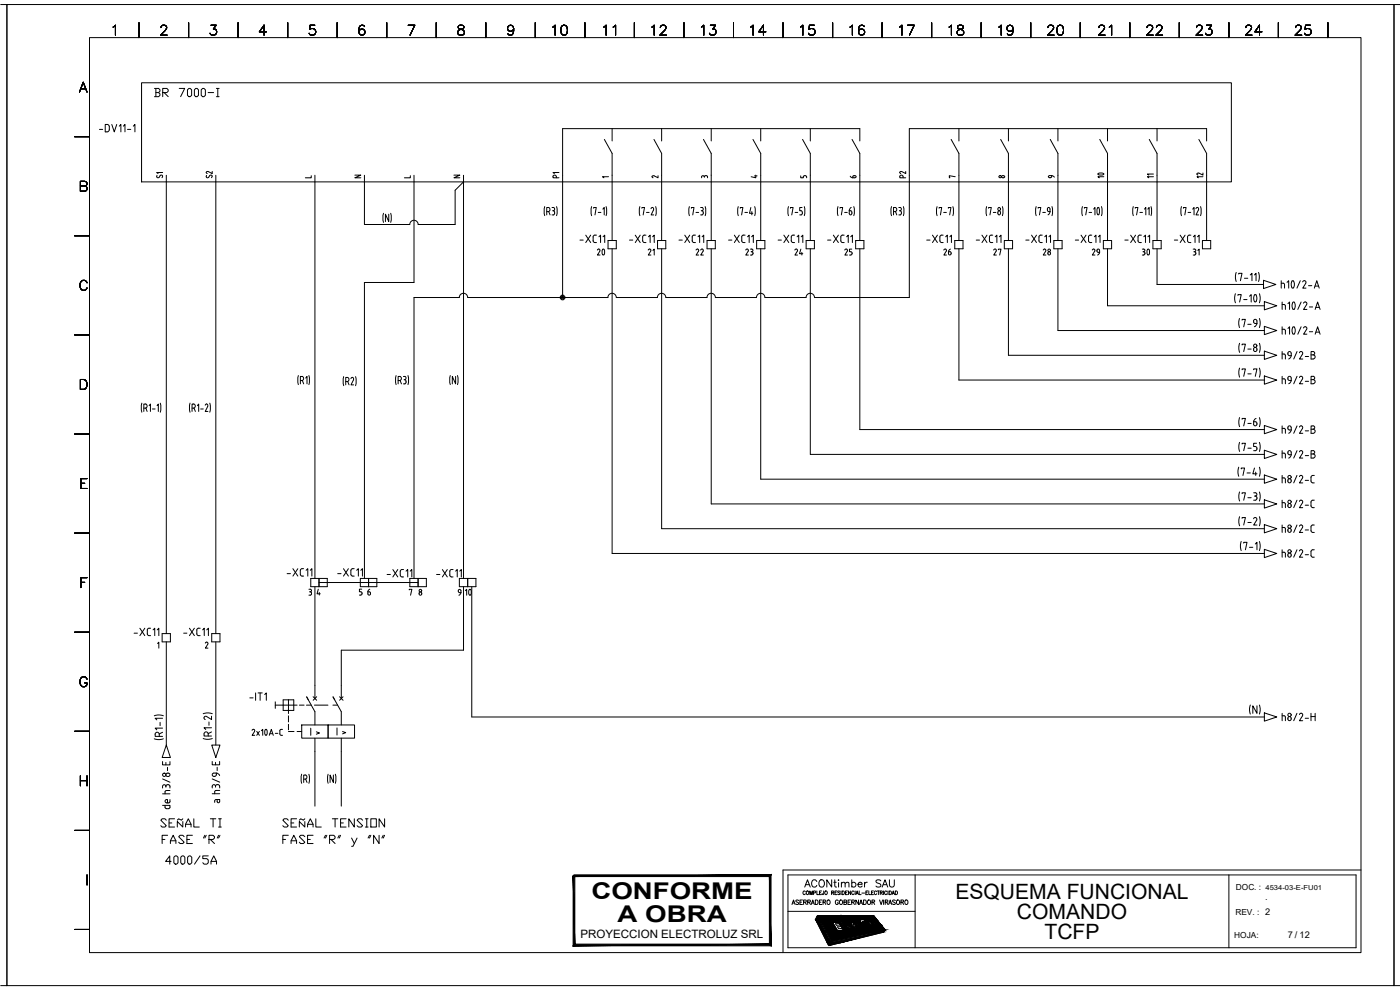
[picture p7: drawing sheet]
<svg xmlns="http://www.w3.org/2000/svg" width="420mm" height="297mm" viewBox="0 0 420 297" stroke-linecap="round" stroke-linejoin="round" font-family="sans-serif">
<defs><g id="words">
<text font-size="12.3" x="369.7" y="218">(N)</text>
<g font-size="7.1">
<text x="177.1" y="78.7">20</text>
<text x="340.8" y="78.7">30</text>
<text x="137.2" y="180.6">10</text>
</g>
<g font-size="6.9">
<text x="177.5" y="269.6">CONFORME</text>
<text x="185.3" y="276.7">A OBRA</text>
</g>
<g font-size="6.3">
<text x="286.7" y="269.8">ESQUEMA FUNCIONAL</text>
<text x="305.2" y="275.7">COMANDO</text>
<text x="313.5" y="281.7">TCFP</text>
</g>
<g font-size="6.2">
<text x="165.1" y="11.6">10</text>
<text x="180.3" y="11.6">11</text>
<text x="194.7" y="11.6">12</text>
<text x="209.5" y="11.6">13</text>
<text x="224.4" y="11.6">14</text>
<text x="239.2" y="11.6">15</text>
<text x="254.4" y="11.6">16</text>
<text x="269.2" y="11.6">17</text>
<text x="284" y="11.6">18</text>
<text x="298.8" y="11.6">19</text>
<text x="313.6" y="11.6">20</text>
<text x="328.8" y="11.6">21</text>
<text x="343.3" y="11.6">22</text>
<text x="358.1" y="11.6">23</text>
<text x="372.9" y="11.6">24</text>
<text x="387.7" y="11.6">25</text>
<text x="50.8" y="55.7" transform="rotate(-90 50.8 55.7)">S1</text>
<text x="65.6" y="55.7" transform="rotate(-90 65.6 55.7)">S2</text>
<text x="333" y="56.1" transform="rotate(-90 333 56.1)">10</text>
</g>
<g font-size="5.7">
<text x="45.5" y="30.3">BR 7000-I</text>
<text x="47.3" y="249.4">SEÑAL TI</text>
<text x="84" y="249.4">SEÑAL TENSION</text>
<text x="47.6" y="254.4">FASE &quot;R&quot;</text>
<text x="48.7" y="260.3">4000/5A</text>
</g>
<g font-size="5.3">
<text x="327" y="78">29</text>
<text x="383.8" y="131.2">h9/2-B</text>
<text x="383.8" y="138.6">h9/2-B</text>
<text x="383.8" y="146">h8/2-C</text>
<text x="383.8" y="153.5">h8/2-C</text>
<text x="383.8" y="160.9">h8/2-C</text>
<text x="85.4" y="173.9">-XC11</text>
<text x="100.5" y="173.9">-XC11</text>
<text x="383.8" y="168.3">h8/2-C</text>
<text x="39.5" y="191.9">-XC11</text>
<text x="54.3" y="191.9">-XC11</text>
<text x="383.8" y="217.3">h8/2-H</text>
<text x="240.6" y="267.4">ACONtimber SAU</text>
</g>
<g font-size="4.9">
<text x="165.1" y="54.7">P1</text>
<text x="254.4" y="54.7">6</text>
<text x="273" y="54.7" transform="rotate(-90 273 54.7)">P2</text>
<text x="362.3" y="54.7" transform="rotate(-90 362.3 54.7)">12</text>
<text x="193.7" y="77.6">21</text>
<text x="208.1" y="77.6">22</text>
<text x="223" y="77.6">23</text>
<text x="237.8" y="77.6">24</text>
<text x="252.6" y="77.6">25</text>
<text x="282.2" y="77.6">26</text>
<text x="297.4" y="77.6">27</text>
<text x="312.2" y="77.6">28</text>
<text x="361.2" y="77.6" transform="rotate(-90 361.2 77.6)">31</text>
<text x="135.5" y="179.9">9</text>
</g>
<g font-size="4">
<text x="105.5" y="54.7">N</text>
<text x="135.5" y="54.7">N</text>
<text x="224.4" y="54.7">4</text>
<text x="343.6" y="54.7">11</text>
</g>
<g font-size="3.5">
<text x="90.7" y="54.7">L</text>
<text x="120.6" y="54.7">L</text>
<text x="194.7" y="54.7">2</text>
<text x="209.5" y="54.7">3</text>
<text x="239.5" y="54.7">5</text>
<text x="284" y="54.7">7</text>
<text x="298.8" y="54.7">8</text>
<text x="174.2" y="281.5">PROYECCION ELECTROLUZ SRL</text>
</g>
<text font-size="3.1" x="179.9" y="54.7">1</text>
<g font-size="2.8">
<text x="379.7" y="270">.</text>
<text x="386.5" y="281.5">7 / 12</text>
</g>
<g font-size="2.5">
<text x="370.9" y="267">DOC. :</text>
<text x="370.8" y="274.5">REV. : 2</text>
<text x="370.4" y="281.4">HOJA:</text>
</g>
<text font-size="2.1" x="379.8" y="267">4534-03-E-FU01</text>
</g></defs>
<!-- layer: G-TTLB-OTLN -->
<path d="M.2 1.4h1.9v294.3h-1.9M2.1 1.4h416.3v294.3h-416.3zM420.2 1.4h-1.8v294.3h1.8" fill="none" stroke="#000" stroke-width=".3"/>
<!-- layer: G-TTLB-SCND -->
<path d="M236.5 273.4h38.1M274.6 262.5v21.9M368.8 262.5v21.9M407 262.5h-170.5v21.9h170.5M408.5 261h-173.5v24.8" fill="none" stroke="#000" stroke-width=".3"/>
<!-- layer: LG_BDR_BODY -->
<path d="M407 262.5v21.9" fill="none" stroke="#000" stroke-width=".3"/>
<!-- layer: G-TTLB-TTLB -->
<path d="M26.9 11.3h381.6v274.5h-381.6z" fill="none" stroke="#000" stroke-width=".3"/>
<!-- layer: 0 -->
<g fill="none" stroke="#000" stroke-width=".3">
<path d="M34 8.1l.6-.5v2.9M41.7 6.8v4.5M48.3 8.3l.2-.5 .4-.2 .8 .1a.66 .66 0 0 1 .2 1l-1.7 1.8h1.9M56.6 6.8v4.5M63.3 7.6h1.6l-.9 1.1a1 1 0 0 1 .9 1.5 1 1 0 0 1-1.7 .1l-.2-.3M71.5 6.8v4.5M80 9.6h-2.2l1.4-2v2.9M86.3 6.8v4.5M94.5 7.6h-1.5l-.1 1.2a1.05 1.05 0 0 1 1.6 0 1.05 1.05 0 0 1-.2 1.6 1.05 1.05 0 0 1-1.5-.4M101.2 6.8v4.5M109.4 8a.87 .87 0 0 0-1.3-.3 2.3 2.3 0 0 0 0 2.7 .92 .92 0 0 0 1.4-.4 .92 .92 0 0 0-.6-1.3 .92 .92 0 0 0-1.2 .9M116.1 6.8v4.5"/>
<path d="M122.5 7.6h2l-1.4 2.9M130.9 6.8v4.5M137.6 7.7a.62 .62 0 0 0 .3 1 1.06 1.06 0 0 1 1.2 .4 1.06 1.06 0 0 1 0 1.3 1.19 1.19 0 0 1-1.7-.4 1.16 1.16 0 0 1 1.4-1.3 .6 .6 0 0 0 .3-1zM145.8 6.8v4.5M154.2 8.6a.92 .92 0 0 1-1.3 .7 .92 .92 0 0 1-.4-1.4 .92 .92 0 0 1 1.5 .1 2.68 2.68 0 0 1-.3 2.4 .89 .89 0 0 1-1.3-.3M160.7 6.8v4.5M175.5 6.8v4.5M190.4 6.8v4.5M205.3 6.8v4.5M220.1 6.8v4.5M235 6.8v4.5M249.9 6.8v4.5"/>
<path d="M264.7 6.8v4.5M279.6 6.8v4.5M294.5 6.8v4.5M309.3 6.8v4.5M324.2 6.8v4.5M339.1 6.8v4.5M353.9 6.8v4.5M368.8 6.8v4.5M383.7 6.8v4.5M398.5 6.8v4.5M23.9 27.6l1.1-2.9 1.1 2.9M24.3 26.6h1.4"/>
<path d="M22.4 41h4.5M24.1 55.8l1.7-.1 .3-.4-.1-.6-.6-.3h-1.3v3h1.3a.79 .79 0 0 0 .7-.8 .79 .79 0 0 0-.7-.8M22.4 70.7h4.5M26.1 84.8a1.09 1.09 0 0 0-1.2-.7 1.09 1.09 0 0 0-.9 1.2 1.29 1.29 0 0 0 .3 1.4 1.29 1.29 0 0 0 1.4 .3l.4-.6M22.4 100.5h4.5M24.1 113.9h1a1.58 1.58 0 0 1 1.1 1.4 1.58 1.58 0 0 1-1.1 1.5h-1zM22.4 130.2h4.5M22.4 159.9h4.5M24.3 145h1.1M26.1 143.6h-1.8v3h1.8M24.3 174.7h1.1M26.1 173.3h-1.8v3"/>
<path d="M22.4 189.7h4.5M22.4 219.4h4.5M26.1 203.8a1.09 1.09 0 0 0-1.2-.7 1.09 1.09 0 0 0-.9 1.1 1.29 1.29 0 0 0 .3 1.4 1.29 1.29 0 0 0 1.4 .3l.4-.6v-.4h-.7M24.1 232.8v3M24.1 234.2h2M26.1 232.8v3M22.4 249.2h4.5M84.9 251.9h.8M86.5 250.6h-1.6v2.5M87.4 253.1v-.8l.8-1.7 .8 1.7v.8M87.4 252.3h1.6M91.5 251l-.4-.4h-.9l-.4 .4 1.7 1.7-.4 .4h-.9l-.4-.4"/>
<path d="M92.3 251.9h.8M94 250.6h-1.7v2.5h1.7M97.7 250.6l-.4 .8M98.1 250.6l-.4 .8M98.9 251.9h1.3l.4-.5v-.4l-.4-.4h-1.3v2.5M99.3 251.9l1.3 1.2M101.8 250.6l-.4 .8M102.2 250.6l-.4 .8M105.5 251.4l.8 1.7M107.2 251.4l-1.3 2.5h-.4M110.9 250.6l-.4 .8M111.3 250.6l-.4 .8"/>
<path d="M113.8 250.6v2.5l-1.7-2.5v2.5M115 250.6l-.4 .8M115.4 250.6l-.4 .8M22.4 278.9h4.5M26.1 262.5v3M237.7 271.4l.4-1.4 .5 1.4M237.8 270.9h.6M239.7 270.2l-.3-.2-.6 .2 .2 .4 .7 .4-.3 .4-.6-.2M240.1 270.7h.4M240.8 270h-.7v1.4h.7M241.2 270.7l.7-.1v-.5l-.7-.1v1.4M241.6 270.7l.4 .7"/>
<path d="M242.4 270.7l.7-.1 .1-.4-.8-.2v1.4M242.8 270.7l.4 .7M243.5 271.4l.4-1.4 .5 1.4M243.6 270.9h.6M244.7 270a.69 .69 0 0 1 .8 .7 .69 .69 0 0 1-.8 .7zM245.2 274.9l4 7.8-.6 .9-3.8-7.7zM245.4 274.8l16.7-.1 3.6 4.3-16.2 3.5zM245.9 270.7h.5M246 275.2h.7a.41 .41 0 0 1 .3 .2 .41 .41 0 0 1 0 .5h-.4l.3 .5h-.3zM246.4 275.3l.3 .1 .1 .3h-.3zM246.7 270h-.8v1.4h.8M247 270.7l.7-.1 .1-.4-.8-.2v1.4"/>
<path d="M247.4 270.7l.4 .7M247.7 275.3l.3 .2-.1 .2M247.7 275.3h-.2l.4 .4M247.8 275.1l.6 .8M247.8 275.2h-.7l.7 1.2h.3l-.3-.6 .3 .1M248.2 275.9l.2 .4h.3l-.3-.4M248.3 270.2l.1-.1a.62 .62 0 0 1 .7 .6 .62 .62 0 0 1-.7 .6l-.2-.4zM248.6 275.1l.7 .4 .2 .8-.8-.4zM248.8 275.3l.4 .3 .1 .5-.4-.3zM249.4 275.1l.7 .4-.1-.4h.3l.4 1.1h-.3zM249.9 276.7l1.9-.1 .3 .5-1.4 .1 .3 .4 1.2-.1 .3 .5-1.2 .1 .4 .6 1.2-.2 .4 .5-1.9 .3zM250.5 275.1h.6l.2 .2h-.4l.6 .4h-.3l.2 .3h.4v.2h-.6z"/>
<path d="M251.6 270.3a.46 .46 0 0 0-.6-.3 .46 .46 0 0 0-.3 .6v.3a.45 .45 0 0 0 .4 .5 .45 .45 0 0 0 .5-.5h-.3M251.7 275.1l.6 .2-.4-.1 .4 .7 .3-.1v.2a.76 .76 0 0 1-.9-.9zM252.1 276.6l.6-.1 1.4 2.4-.5 .1zM252.2 270.1a.62 .62 0 0 1 .7 .6 .62 .62 0 0 1-.7 .6l-.3-.4zM253.2 275.3l-.5-.3a.67 .67 0 0 0 .1 .8 .67 .67 0 0 0 .7 .2v-.3l-.3 .2-.4-.7 .4 .1M253.3 275.1h.2l.7 1h-.2zM253.3 270.7l.7-.1v-.5l-.7-.1v1.4l.7-.1 .1-.4-.3-.2M253.8 277.1a1.17 1.17 0 0 1 1.7 .8l-1 .2 .5 .3 .6-.2-.2 .5a1.29 1.29 0 0 1-1.6-1.6zM254 275l.7 .3 .1 .8-.6-.4zM254.2 275.1l.5 .8zM254.5 270.7h.5M254.8 275.1l.7 .5-.3-.5 .2-.1 .6 1-.8-.5 .4 .5h-.2z"/>
<path d="M254.8 277.7h-.5v-.3l.5 .3M255.2 270h-.7v1.4h.7M255.6 270.7l.7-.1 .1-.4-.8-.2v1.4M256 270.7l.4 .7M256.9 277.4l-.6-.5-.6-.1a1.1 1.1 0 0 0 .1 1.3 1.1 1.1 0 0 0 1.3 .2l-.1-.6-.4 .1M256.9 277.4l-.8-.1a.64 .64 0 0 0 .6 .8l-.1-.3M257.6 278.1l.6 .2M257.7 270v1.4l-.9-1.4v1.4M257.9 271.4l.5-1.4 .5 1.4M258 276.9l-.5-.1 1.1 1.5 .4-.1-.6-.8 .2-.2M258.1 276.9h.1M258.1 276.9l.1-.2 .4 .4"/>
<path d="M258.1 278l-.8-.9h.3l-.3-.3-.5-.4h-.4l.3 .8 .2-.1 .8 1M258.1 270.9h.6M258.1 278l.3 .3-.2 .1M258.2 276.7h.1M258.6 277.2h.1M258.9 276.7a1.18 1.18 0 0 1 1.3 1.3 1.18 1.18 0 0 1-1.3-1.3zM259.2 270a.71 .71 0 0 1 .8 .5 .71 .71 0 0 1-.4 .9h-.4zM259.4 277.6l-.2-.2a.31 .31 0 0 1-.1-.5 .31 .31 0 0 1 .5 .2l.3 .2a.31 .31 0 0 1 .1 .5 .31 .31 0 0 1-.5-.1M259.4 277.6h.1M259.5 276.1h.3l1.3 1.9h-.3zM260.1 278.2h.4l.1 .1h-.3l.5 .2 .2 .5h-.4l-.1-.3 .3 .1-.4-.2zM260.4 276.5h.3l1 1.1-.7-1.1h.3l1 1.3h-.8z"/>
<path d="M260.4 278.1h.1M260.6 270.1a.62 .62 0 0 1 .7 .6 .62 .62 0 0 1-.7 .6l-.3-.4zM261.1 278.8l.2 .1zM261.5 276.5l.8-.1 .2 1h.5l.2 .3-.8 .1-.2-.4-.1-.7-.4 .1zM261.6 278.2l-.2 .2-.2-.3 .4 .1M261.7 275.6h.2M261.7 275.6l-5.6 .2 .1 .3 5.6-.2M261.7 277.5v.1M261.7 270.7l.7-.1v-.4l-.7-.2v1.4M261.7 278.2l-.6-.1 .6 .8h.1l-.1-.4M261.7 278.2l.1 .2M261.8 278.4l.3 .4-.4-.3"/>
<path d="M261.9 277.9l1 .8h-.3zM261.9 275.6a3.5 3.5 0 0 1 2.3 2.9l-.4 .3-11 2a3.9 3.9 0 0 1-4.4-3.8l.2-.4 .3 .1a2.79 2.79 0 0 0 1.6 3.4l1 .5h1l11.3-2.1a2.01 2.01 0 0 0-1.4-2.3l-.6-.3M262.1 278.6l.2 .2zM262.1 270.7l.4 .7M262.9 278.5l.2 .1zM264 270l.4 1.4 .5-1.4M265.2 270v1.4M265.7 270.7l.7-.1v-.5l-.7-.1v1.4M266.1 270.7l.4 .7M266.7 271.4l.5-1.4 .4 1.4M266.9 270.9h.6M268.7 270.2l-.3-.2-.5 .2 .1 .4 .6 .3v.4l-.7-.1"/>
<path d="M269.2 270.2l.1-.1a.62 .62 0 0 1 .7 .6 .62 .62 0 0 1-.7 .6l-.3-.4zM270.4 270.7l.7-.1v-.4l-.7-.2v1.4M270.8 270.7l.4 .7M271.8 270.1a.62 .62 0 0 1 .7 .6 .62 .62 0 0 1-.7 .6l-.3-.4zM249.5 282.9l15.9-3.5-.4 .3-16 4zM252 280.6h.1"/>
</g>
<g fill="#000" stroke="#000" stroke-width=".3">
<path d="M245.2 274.9l.5 1h-.9zM248 279.6h15l-13.5 2.9zM250.6 276.2h7.6zM253.4 276.2h4.8zM254.3 277.7h.5zM256.8 277.2h.1zM257.1 276.8h.2zM257.1 277.7h.2zM258.8 277h.3zM259.1 277.6h.3zM259.3 277.2h.2zM259.4 277.1h.3z"/>
<path d="M259.5 276.1h.3zM261.5 277.9h.4zM245.4 274.8h16.8zM262 276.7h.1zM262.3 278.8h3.2zM262.5 277.4h.5zM262.6 278.5h.2zM263.9 279.7l1.5-.3-.4 .3zM248.3 282.9h.9l-.6 .7zM249.5 282.9l-.5 .7zM249.5 282.9h2.7l-3.1 .7z"/>
<path d="M172.3 262.5v.5l59.1-.5zM172.3 263l59.1-.5-.5 .5zM231.4 262.5l-.5 .5 .5 20.8zM230.9 263l.5 20.8-.5-.5zM172 283.8h59.4l-.5-.5zM172 283.8l.5-.5h58.4zM172 262.7v21.1l.5-.5zM172 262.7h.5v20.6z"/>
<path d="M244.8 275.9l4.4 6.8-3.5-6.8zM244.8 275.9l4.4 6.8h-1z"/>
<path d="M245.7 275.3l.8 .4-.1-.4zM245.7 275.3l.8 .4h-.6z"/>
<path d="M246 275.9h.7zM246 275.9h.7z"/>
<path d="M246.1 275.9h.6zM246.1 275.9h.6z"/>
<path d="M245.7 275.2h1.4zM245.7 275.2h2z"/>
<path d="M245.7 275.2l1.5 .1-.1-.1zM245.7 275.2l1.5 .1h-1.5z"/>
<path d="M246.6 275.3h.6zM246.6 275.3h.6z"/>
<path d="M246.6 275.3l.6 .1zM246.6 275.3l.6 .1z"/>
<path d="M246.6 275.4h.7zM246.6 275.4h.7z"/>
<path d="M246.7 275.4h.6zM246.7 275.4h.6z"/>
<path d="M246.7 275.4l.8 .3-.2-.3zM246.7 275.4l.8 .3h-.5z"/>
<path d="M245.9 275.7l1.6 .2v-.2zM245.9 275.7l1.6 .2h-1.5z"/>
<path d="M247.5 275.3l.4 .1zM247.5 275.3l.4 .1z"/>
<path d="M247 275.9h.6zM246.7 275.9h.9z"/>
<path d="M246.7 275.9h.9zM246.7 275.9h.9z"/>
<path d="M246.1 275.9l1.7 .5-.2-.5zM246.1 275.9l1.7 .5h-1.5z"/>
<path d="M245.7 275.2h2zM245.7 275.2h2.1z"/>
<path d="M247.8 275.2h1.6zM247.8 275.2h1.6z"/>
<path d="M247.7 275.7h.2zM247.7 275.7h.2z"/>
<path d="M247.6 275.4h.3zM247.6 275.4h.3z"/>
<path d="M247.6 275.4l.3 .1zM247.6 275.4l.3 .1z"/>
<path d="M247.7 275.7h.2zM247.7 275.7h.2z"/>
<path d="M247.6 275.5h.3zM247.6 275.5h.3z"/>
<path d="M247.6 275.5h.3zM247.6 275.5h.3z"/>
<path d="M247.6 275.5h.3zM247.6 275.5h.3z"/>
<path d="M247.7 275.6l.2 .1zM247.7 275.6l.2 .1z"/>
<path d="M247.7 275.7h.2zM247.7 275.7h.2z"/>
<path d="M247.6 275.5h.3zM247.6 275.5h.3z"/>
<path d="M247.7 275.6h.2zM247.7 275.6h.2z"/>
<path d="M247.7 275.6h.2zM247.7 275.6h.2z"/>
<path d="M247.6 275.5h.4zM247.6 275.5h.4z"/>
<path d="M247.6 275.5l.4 .1zM247.6 275.5l.4 .1z"/>
<path d="M247.6 275.6h.4zM247.6 275.6h.4z"/>
<path d="M247.6 275.6h.4zM247.6 275.6h.3z"/>
<path d="M248.6 276.2h1.8zM248.6 276.2h1.8z"/>
<path d="M245.6 275.1l3.8 .1zM245.6 275.1l3.8 .1z"/>
<path d="M247.8 275.2h1.6zM247.8 275.2h1.6z"/>
<path d="M247.9 275.2h1.6zM247.9 275.2h1.6z"/>
<path d="M247.9 275.2h1.6zM247.9 275.2h1.6z"/>
<path d="M248 275.2l1.6 .1zM248 275.2l1.6 .1z"/>
<path d="M247.9 279.4l1.8 .2-.2-.2zM247.9 279.4l1.8 .2h-1.7z"/>
<path d="M248.1 275.3h1.5zM248.1 275.3h1.5z"/>
<path d="M248.1 275.3l1.6 .1zM248.1 275.3l1.6 .1z"/>
<path d="M248.2 275.4h1.5zM248.2 275.4h1.5z"/>
<path d="M248.2 275.4l1.6 .1zM248.2 275.4l1.6 .1z"/>
<path d="M248 279.6h1.8zM248 279.6h1.8z"/>
<path d="M248.2 275.5l1.7 .1zM248.2 275.5l1.7 .1z"/>
<path d="M248.2 275.6h1.7zM248.2 275.6h1.7z"/>
<path d="M246.5 276.7l4.9 2.6-1.5-2.6zM246.5 276.7l4.9 2.6h-3.6z"/>
<path d="M248.2 275.6l1.8 .1zM248.2 275.6l1.8 .1z"/>
<path d="M248.2 275.7h1.9zM248.2 275.7h1.9z"/>
<path d="M248.2 275.7l1.9 .1zM248.2 275.7l1.9 .1z"/>
<path d="M248.3 275.8h1.8zM248.3 275.8h1.8z"/>
<path d="M248.3 275.8l1.8 .1zM248.3 275.8l1.8 .1z"/>
<path d="M248.3 275.9h1.9zM248.3 275.9h1.9z"/>
<path d="M245.6 275.1h4.6zM245.6 275.1h3.8z"/>
<path d="M248.4 275.9l2 .3-.2-.3zM248.4 275.9l2 .3h-1.8z"/>
<path d="M245.6 275.1h4.7zM245.6 275.1h4.6z"/>
<path d="M250.5 276h.9zM250.5 276h.9z"/>
<path d="M250.6 276.2h1.9zM250.6 276.2h1.9z"/>
<path d="M246.4 276.7h4.7zM246.4 276.7h3.5z"/>
<path d="M250.4 275.7l1 .3-.2-.3zM250.4 275.7l1 .3h-.9z"/>
<path d="M250.3 275.7h1.2zM250.3 275.7h.9z"/>
<path d="M250.3 275.1l1.4 .1zM250.3 275.1l1.4 .1z"/>
<path d="M250.3 275.2l1.4 .1zM250.3 275.2l1.4 .1z"/>
<path d="M250.3 275.3h1.4zM250.3 275.3h1.4z"/>
<path d="M250.3 275.3l1.4 .1zM250.3 275.3l1.4 .1z"/>
<path d="M250.3 275.1h1.4zM250.3 275.1h1.4z"/>
<path d="M245.6 275h6.1zM245.6 275l6.1 .1z"/>
<path d="M250.3 275.4l1.5 .2zM250.3 275.4l1.5 .2z"/>
<path d="M245.6 275h6.2zM245.6 275h6.2z"/>
<path d="M245.6 275h6.2zM245.6 275h6.1z"/>
<path d="M250.3 275.6l1.5 .1zM250.3 275.6l1.5 .1z"/>
<path d="M246.4 276.6h5.4zM246.4 276.6l4.7 .1z"/>
<path d="M250.3 275.7h1.5zM250.3 275.7h1.5zM250.3 275.7h1.5zM250.3 275.7h1.5z"/>
<path d="M251.5 275.7l.4 .1zM251.5 275.7l.4 .1z"/>
<path d="M251.5 275.8l.5 .1zM251.5 275.8l.5 .1z"/>
<path d="M251.6 275.9l.5 .1zM251.6 275.9l.5 .1z"/>
<path d="M251.7 276h.4zM251.6 276h.5z"/>
<path d="M251.6 276h.5zM251.4 276h.7z"/>
<path d="M250.5 276l1.7 .1zM250.5 276l1.7 .1z"/>
<path d="M246.4 276.6h5.7zM246.4 276.6h5.7z"/>
<path d="M251.8 276.6l.4 .1zM251.8 276.6l.4 .1z"/>
<path d="M251.8 276.7l.9 .8-.5-.8zM251.8 276.7l.9 .8h-.4z"/>
<path d="M250.5 276.1h1.8zM250.5 276.1h1.8z"/>
<path d="M250.6 276.1l1.8 .1zM250.6 276.1l1.8 .1z"/>
<path d="M250.6 276.2h1.9zM250.6 276.2h1.9z"/>
<path d="M246.4 276.6h6zM246.4 276.6h5.7z"/>
<path d="M252.1 275.1l.5 .1zM252.1 275.1l.5 .1z"/>
<path d="M252.1 275.2h.5zM252.1 275.2h.5z"/>
<path d="M252.2 275.2h.4zM252.2 275.2h.4z"/>
<path d="M252.2 275.2l.4 .1zM252.2 275.2l.4 .1z"/>
<path d="M252 275.1h.6zM252 275.1h.6z"/>
<path d="M252 275.1h.6zM252 275.1h.6z"/>
<path d="M252.3 275.3l.3 .1zM252.3 275.3l.3 .1z"/>
<path d="M251.9 275h.7zM251.9 275l.7 .1z"/>
<path d="M251.8 275h.8zM251.8 275h.8z"/>
<path d="M251.9 275h.7zM251.9 275h.7z"/>
<path d="M252.3 275.4l.4 .2zM252.3 275.4l.4 .2z"/>
<path d="M251.8 275h.8zM251.8 275h.8z"/>
<path d="M245.6 275h7.1zM245.6 275h7.1z"/>
<path d="M245.6 275h7.1zM245.6 275h7z"/>
<path d="M252.4 275.6l.3 .1zM252.4 275.6l.3 .1z"/>
<path d="M246.4 276.5h6.3zM246.4 276.5l6 .1z"/>
<path d="M252.3 277.5h.4zM252.2 277.5h.5z"/>
<path d="M252.2 277.5l1.1 1-.6-1zM252.2 277.5l1.1 1h-.5z"/>
<path d="M252.5 275.7l.3 .1zM252.5 275.7l.3 .1z"/>
<path d="M252.6 275.8h.2zM252.6 275.8h.2z"/>
<path d="M252.6 275.8l.3 .1zM252.6 275.8l.3 .1z"/>
<path d="M252.6 275.9h.3zM252.6 275.9h.3z"/>
<path d="M252.6 275.9l.4 .1zM252.6 275.9l.4 .1zM252.6 276h.4zM252.6 276h.4z"/>
<path d="M252.6 276h.5zM252.6 276h.5z"/>
<path d="M252.6 276l.5 .1zM252.6 276l.5 .1z"/>
<path d="M252.6 276.1h.6zM252.6 276.1h.6z"/>
<path d="M252.6 276.1h.6zM252.6 276.1h.6z"/>
<path d="M252.6 276.1h.7zM252.6 276.1h.7z"/>
<path d="M252.9 275.1h.4zM252.9 275.1h.4z"/>
<path d="M252.6 276.1l.7 .1zM252.6 276.1l.7 .1z"/>
<path d="M253 275.1l.4 .1zM253 275.1l.4 .1z"/>
<path d="M252.6 276.2h.8zM252.6 276.2h.8z"/>
<path d="M252.9 278.5h.4zM252.9 278.5h.4z"/>
<path d="M253 278.5l.6 .5-.3-.5zM253 278.5l.6 .5h-.3z"/>
<path d="M253.1 275.2l.6 .6-.3-.6zM253.1 275.2l.6 .6h-.2z"/>
<path d="M253.5 275.1h1.3zM253.5 275.1h1.3z"/>
<path d="M252.9 275.1h.6zM252.9 275.1h.4z"/>
<path d="M253.6 276.1h.4zM253.6 276.1h.4z"/>
<path d="M253.5 275.8l.3 .1zM253.5 275.8l.3 .1z"/>
<path d="M253.3 277.5l.5 .2zM253.3 277.5l.5 .2z"/>
<path d="M253.2 277.3l.5 .2 .1-.2zM253.2 277.3l.5 .2z"/>
<path d="M253.4 277.7l.4 .1v-.1zM253.4 277.7l.4 .1z"/>
<path d="M253.1 277.2h.7zM253.1 277.2l.7 .1z"/>
<path d="M253.5 275.9l.4 .1zM253.5 275.9l.4 .1z"/>
<path d="M253.5 277.8l.4 .2zM253.5 277.8l.4 .2z"/>
<path d="M253.6 276h.3zM253.6 276h.3z"/>
<path d="M253 277.1h.9zM253 277.1l.8 .1z"/>
<path d="M253.6 278l.4 .2zM253.6 278l.4 .2z"/>
<path d="M253.6 276l.4 .1zM253.6 276l.4 .1z"/>
<path d="M253 277h1zM253 277l.9 .1z"/>
<path d="M253.7 278.2l.5 .1zM253.7 278.2l.5 .1z"/>
<path d="M252.9 277h1.2zM252.9 277h1.1z"/>
<path d="M254.1 276h1.3zM254.1 276h1.3z"/>
<path d="M253.8 278.3l.5 .2zM253.8 278.3l.5 .2z"/>
<path d="M252.9 277h1.3zM252.9 277h1.2z"/>
<path d="M254.3 277.4h.4zM254.3 277.4h.4z"/>
<path d="M252.9 277h1.4zM252.9 277h1.3z"/>
<path d="M254.3 277.4h.3zM254.3 277.4h.3z"/>
<path d="M253.9 278.5l.6 .1zM253.9 278.5l.6 .1z"/>
<path d="M254.4 277.4h.1zM254.3 277.4h.2zM254.3 277.4h.2zM254.3 277.4h.2z"/>
<path d="M254 278.6l.7 .1zM254 278.6l.7 .1z"/>
<path d="M254.3 277.4h.3zM254.3 277.4h.3z"/>
<path d="M254.3 277.4h.4zM254.3 277.4h.4z"/>
<path d="M254.6 277.1h.8zM254.6 277.1h.8z"/>
<path d="M254.3 277.4l.4 .1zM254.3 277.4l.4 .1z"/>
<path d="M254 278.7l.8 .1zM254 278.7l.8 .1z"/>
<path d="M254.2 277.5h.5zM254.2 277.5h.5z"/>
<path d="M254.2 277.5h.6zM254.2 277.5h.6z"/>
<path d="M253.5 275.1l1.9 .9-.6-.9zM253.5 275.1l1.9 .9h-1.3z"/>
<path d="M254.2 277.5l.6 .1zM254.2 277.5l.6 .1z"/>
<path d="M254.2 277.6h.6zM254.2 277.6h.6z"/>
<path d="M254.2 277.6h.6zM254.2 277.6h.6z"/>
<path d="M254.2 277.6l.6 .1zM254.2 277.6l.6 .1z"/>
<path d="M254.3 277.7h.5zM254.3 277.7h.5z"/>
<path d="M254.1 278.8h.9zM254.1 278.8h.9z"/>
<path d="M252.8 275h2.2zM252.8 275l2 .1zM252.9 275.1h1.9zM252.9 275.1h1.9zM252.9 275.1h1.9zM252.9 275.1h1.9z"/>
<path d="M254.1 278.8h.9zM254.1 278.8h.9z"/>
<path d="M252.8 275h2.3zM252.8 275h2.2z"/>
<path d="M252.7 275h2.4zM252.7 275h2.4z"/>
<path d="M245.6 275h9.7zM245.6 275h9.5z"/>
<path d="M254.6 277.1h.8zM254.6 277.1h.8z"/>
<path d="M254.8 277.1l.6 .1zM254.8 277.1l.6 .1z"/>
<path d="M254.9 277.2l.5 .1zM254.9 277.2l.5 .1z"/>
<path d="M255 277.3l.4 .1zM255 277.3l.4 .1z"/>
<path d="M255.1 277.4h.3zM255.1 277.4h.3z"/>
<path d="M255.1 277.4l.4 .1zM255.1 277.4l.4 .1z"/>
<path d="M254.3 277h1.2zM254.3 277h1.2z"/>
<path d="M254.3 277h1.2zM254.3 277h1.2z"/>
<path d="M254.4 277h1.1zM254.4 277l1 .1z"/>
<path d="M252.9 277h2.6zM252.9 277h2.6z"/>
<path d="M255.2 277.5l.3 .1zM255.2 277.5l.3 .1z"/>
<path d="M255.3 277.6l.2 .1zM255.3 277.6l.2 .1z"/>
<path d="M252.9 276.9h2.6zM252.9 276.9l2.6 .1z"/>
<path d="M255.4 277.7h.2zM255.4 277.7h.2z"/>
<path d="M255.6 278.2h.3zM255.6 278.2h.3z"/>
<path d="M255.4 277.7l.3 .2zM255.4 277.7l.3 .2z"/>
<path d="M252.8 276.8h2.9zM252.8 276.8l2.7 .1z"/>
<path d="M255.5 277.9l.3 .1zM255.5 277.9l.3 .1z"/>
<path d="M252.8 276.8h3zM252.8 276.8h2.9z"/>
<path d="M252.8 276.8h3zM252.8 276.8h3z"/>
<path d="M255.6 278l.3 .1zM255.6 278l.3 .1z"/>
<path d="M255.7 278.1l.2 .1zM255.6 278.2h.3z"/>
<path d="M255.6 278.2l.5 .1zM255.6 278.2l.5 .1z"/>
<path d="M255.6 278.3h.5zM255.6 278.3h.5z"/>
<path d="M255.6 278.3l.7 .1zM255.6 278.3l.7 .1z"/>
<path d="M246.3 276.5h10zM246.3 276.5h10z"/>
<path d="M255.6 278.4l.8 .1zM255.6 278.4l.8 .1z"/>
<path d="M252.7 276.5l3.6 .1zM252.7 276.5l3.6 .1z"/>
<path d="M252.7 276.6l3.8 .2-.2-.2zM252.7 276.6l3.8 .2h-3.7z"/>
<path d="M255.6 278.5h.8zM255.6 278.5h.8z"/>
<path d="M255.5 278.5h1.1zM255.5 278.5h1.1z"/>
<path d="M255.8 276.8h.7zM255.8 276.8h.7z"/>
<path d="M255.9 276.8h.6zM255.9 276.8h.6z"/>
<path d="M256.1 276.8l.4 .1zM256.1 276.8l.4 .1z"/>
<path d="M256.2 276.9l.4 .1zM256.2 276.9l.4 .1z"/>
<path d="M255.5 278.5h1.2zM255.5 278.5h1.2z"/>
<path d="M256.4 277l.3 .1zM256.4 277l.3 .1z"/>
<path d="M256.6 277.1l.1 .1zM256.6 277.1l.1 .1z"/>
<path d="M246.3 276.4h10.5zM246.3 276.4l9.9 .1z"/>
<path d="M256.8 277.2h.1zM256.7 277.2h.2z"/>
<path d="M256.6 277.2h.4zM256.6 277.2h.4z"/>
<path d="M256.7 277.2l.6 .5-.3-.5zM256.7 277.2l.6 .5z"/>
<path d="M257.1 278.4h3.3zM257.1 278.4h3.3z"/>
<path d="M257.1 277.7l.4 .2zM257.1 277.7l.4 .2z"/>
<path d="M257.1 277.9l.5 .1zM257.1 277.9l.5 .1z"/>
<path d="M257.2 278l.5 .2zM257.2 278l.5 .2z"/>
<path d="M257.6 277.1h1zM257.6 277.1h1z"/>
<path d="M257.6 277.1h1zM257.6 277.1h1z"/>
<path d="M257.6 277.1h1zM257.6 277.1h1z"/>
<path d="M257.6 277.2h1zM257.6 277.2h1z"/>
<path d="M257.6 277.2h1zM257.6 277.2h1z"/>
<path d="M257.6 277.2h1zM257.6 277.2h1zM257.6 277.2h1zM257.6 277.2h1z"/>
<path d="M257.6 277.2h.9zM257.6 277.2h.9z"/>
<path d="M257.7 277.4h.7zM257.7 277.4h.7z"/>
<path d="M257.2 278.2l.6 .1zM257.2 278.2l.6 .1z"/>
<path d="M257.1 278.3l.8 .1zM257.1 278.3l.8 .1z"/>
<path d="M257.1 278.4h.8zM257.1 278.4h.8z"/>
<path d="M248.7 276.3l9.5 .1zM247.8 276.4h10.4z"/>
<path d="M246.3 276.4h11.9zM246.3 276.4h11.9z"/>
<path d="M256.8 276.4h1.4zM256.8 276.4h1.4z"/>
<path d="M256.9 276.4l1.3 .2v-.2zM256.9 276.4l1.3 .2h-1.2z"/>
<path d="M253.5 276.1l4.7 .1zM253.4 276.2h4.8zM253.4 276.2h4.8z"/>
<path d="M252.6 276.2h5.6zM252.5 276.2h5.7z"/>
<path d="M252.5 276.2h5.7zM252.5 276.2h5.7z"/>
<path d="M250.6 276.2h7.6zM250.6 276.2h7.6zM250.6 276.2h7.6z"/>
<path d="M250.7 276.2h7.5zM250.4 276.2h7.8z"/>
<path d="M248.6 276.2h9.6zM248.6 276.2l9.6 .1z"/>
<path d="M254.2 276.1h4zM254 276.1h4.2z"/>
<path d="M254 276.1h4.2zM254 276.1h4.2z"/>
<path d="M253.6 276.1h4.6zM253.6 276.1h4.6z"/>
<path d="M253.5 276.1h4.7zM253.5 276.1h4.7z"/>
<path d="M257 276.6l1.4 .2-.2-.2zM257 276.6l1.4 .2h-1.3z"/>
<path d="M258.2 278h1.3zM258.2 278h1.3z"/>
<path d="M255.5 276h2.7zM255.5 276h2.7z"/>
<path d="M255.5 276h2.7zM255.4 276h2.8z"/>
<path d="M254.1 276h4.1zM254.1 276h4.1z"/>
<path d="M254.2 276h4zM254.2 276l4 .1z"/>
<path d="M256 276h2.3zM255.5 276h2.7z"/>
<path d="M255.9 275.9h2.4zM255.9 275.9l2.4 .1z"/>
<path d="M258.3 278.1h2.1zM258.3 278.1h2.1z"/>
<path d="M258.3 278.2h2.1zM258.3 278.2h2.1z"/>
<path d="M257.3 276.8l1.3 .3-.2-.3zM257.3 276.8l1.3 .3h-1z"/>
<path d="M257.6 277.2l.8 .1zM257.6 277.2l.8 .1z"/>
<path d="M257.6 277.3h.8zM257.6 277.3h.8z"/>
<path d="M257.7 277.3h.7zM257.7 277.3h.7z"/>
<path d="M257.7 277.3l.7 .1zM257.7 277.3l.7 .1z"/>
<path d="M255.8 275.7h2.6zM255.8 275.7l2.5 .2z"/>
<path d="M257.6 277.2h.8zM257.6 277.2h.8z"/>
<path d="M257.6 277.2h.8zM257.6 277.2h.8z"/>
<path d="M257.6 277.2h.8zM257.6 277.2h.8z"/>
<path d="M257.6 277.2h.9zM257.6 277.2h.9z"/>
<path d="M257.6 277.2h.9zM257.6 277.2h.8z"/>
<path d="M257.6 277.2h.9zM257.6 277.2h.9z"/>
<path d="M255.8 275.6h2.7zM255.8 275.6l2.6 .1z"/>
<path d="M257.6 277.1h1zM257.6 277.1h1z"/>
<path d="M257.6 277.1l1 .1zM257.6 277.1l1 .1z"/>
<path d="M258.6 277.2h.2zM258.6 277.2h.2z"/>
<path d="M255.7 275.5h3zM255.7 275.5l2.8 .1z"/>
<path d="M258.5 277.2l.3 .1zM258.5 277.2l.3 .1z"/>
<path d="M258.8 276.9h.6zM258.8 276.9h.6z"/>
<path d="M258.8 276.9h.5zM258.8 276.9h.5z"/>
<path d="M258.8 276.9h.5zM258.8 276.9h.5z"/>
<path d="M255.6 275.4h3.3zM255.6 275.4l3.1 .1z"/>
<path d="M258.8 277.1l.3 .1zM258.8 277.1l.3 .1z"/>
<path d="M258.5 277.3h.4zM258.5 277.3h.4z"/>
<path d="M258.5 277.3l.4 .1zM258.4 277.4h.5z"/>
<path d="M258.4 277.4h.5zM258.4 277.4h.5z"/>
<path d="M257.7 277.4h1.2zM257.7 277.4h1.2z"/>
<path d="M257.7 277.4l1.3 .1zM257.7 277.4l1.3 .1z"/>
<path d="M255.6 275.4h3.4zM255.6 275.4h3.6z"/>
<path d="M255.6 275.4h3.4zM255.6 275.4h3.3z"/>
<path d="M257.8 277.5l1.3 .1zM257.8 277.5l1.3 .1z"/>
<path d="M258.9 277.2l.2 .1zM258.9 277.2l.2 .1z"/>
<path d="M257.8 277.6h1.3zM257.8 277.6h1.3z"/>
<path d="M257.8 277.6h1.3zM257.8 277.6h1.2z"/>
<path d="M258.8 277.2h.3zM258.8 277.2h.3z"/>
<path d="M258.9 277.3h.2zM258.9 277.3h.2z"/>
<path d="M258.9 277.3h.2zM258.9 277.3h.2z"/>
<path d="M257.8 277.6l1.4 .1zM257.8 277.6l1.4 .1z"/>
<path d="M259 277.3h.2zM259 277.3h.2z"/>
<path d="M259 276.6h.3zM259 276.6h.3z"/>
<path d="M257.8 277.7l1.5 .1zM257.8 277.7l1.5 .1z"/>
<path d="M259.1 277.4l.6 .1zM259.1 277.4l.6 .1z"/>
<path d="M259.2 275.4h3.5zM259.2 275.4h3.5z"/>
<path d="M259.3 276.9h.5zM259.3 276.9h.5z"/>
<path d="M258.8 276.9h.5zM258.8 276.9l.3 .1z"/>
<path d="M257.9 277.8l1.5 .1zM257.9 277.8l1.5 .1z"/>
<path d="M259 276.6h.3zM259 276.6h.3z"/>
<path d="M259 276.6l.4 .1zM258.9 276.7h.5z"/>
<path d="M259.3 277h.6zM259.3 277h.6z"/>
<path d="M258.8 276.9h.6zM258.8 276.9h.5z"/>
<path d="M259.4 277.6h.9zM259.4 277.6h.9z"/>
<path d="M258.9 276.7h.5zM258.9 276.7h.5z"/>
<path d="M258.9 276.7h.7zM258.9 276.7h.7zM258.8 276.7h.8zM258.8 276.7h.8z"/>
<path d="M257.9 277.9h1.5zM257.9 277.9h1.5z"/>
<path d="M257.9 277.9h1.6zM257.9 277.9h1.6z"/>
<path d="M258 277.9h1.5zM258 277.9h1.5z"/>
<path d="M258 277.9l1.5 .1zM258 277.9l1.5 .1z"/>
<path d="M258 278h1.5zM258 278h1.5z"/>
<path d="M258 278h1.5zM258 278h1.5z"/>
<path d="M258.2 278h1.3zM258.2 278h1.3z"/>
<path d="M259.5 277.7h.8zM259.5 277.7h.8z"/>
<path d="M259.5 277.8h.4zM259.5 277.8h.4z"/>
<path d="M258.8 276.7l.9 .1zM258.8 276.7l.9 .1zM258.8 276.8h.9zM258.8 276.8h.9z"/>
<path d="M259.4 277.1h.2zM259.4 277.1h.3z"/>
<path d="M259.4 277.1h.2zM259.4 277.1h.2zM259.4 277.1h.2z"/>
<path d="M258.2 278l1.5 .1zM258.2 278l1.5 .1z"/>
<path d="M259.3 277.2h.4zM259.3 277.2h.2z"/>
<path d="M259.3 277.1h.4zM259.3 277.1l.4 .1z"/>
<path d="M259.7 277.5h.3zM259.7 277.5h.3z"/>
<path d="M259.1 277.5h.6zM259.1 277.5h.6z"/>
<path d="M258.8 276.8l.9 .1zM258.8 276.8l.9 .1z"/>
<path d="M258.3 278.1h1.6zM258.3 278.1h1.6z"/>
<path d="M259.4 276.9h.4zM259.4 276.9h.4z"/>
<path d="M259.4 276.9h.4zM259.4 276.9h.4z"/>
<path d="M259.4 276.9h.4zM259.3 276.9h.5z"/>
<path d="M259.4 277.1h.4zM259.4 277.1h.4z"/>
<path d="M259.7 277.1v.2zM259.7 277.1v.2z"/>
<path d="M259.5 276.1l.6 .4-.3-.4zM259.5 276.1l.6 .4h-.4z"/>
<path d="M259.3 276.9l.6 .1zM259.3 276.9l.6 .1z"/>
<path d="M259.5 277.8h.3zM259.5 277.8l.1 .1z"/>
<path d="M259.9 277h.2zM259.9 277h.2z"/>
<path d="M259.3 277h.6zM259.3 277l.5 .1z"/>
<path d="M258.3 278.1h1.7zM258.3 278.1h1.7z"/>
<path d="M259.5 277.8h.5zM259.5 277.8h.5z"/>
<path d="M258.3 278.1h1.7zM258.3 278.1h1.7z"/>
<path d="M259.1 277.5h.9zM259.1 277.5h.9z"/>
<path d="M259.1 277.5l1 .1zM259.1 277.5l1 .1z"/>
<path d="M259.7 276.5h.4zM259.7 276.5h.4z"/>
<path d="M259.9 276.9l.2 .1zM259.9 276.9l.2 .1z"/>
<path d="M259.7 277.3l.4 .1zM259.7 277.3l.4 .1z"/>
<path d="M259.7 277.4h.4zM259.7 277.4l.3 .1z"/>
<path d="M259.8 276.5l.3 .1zM259.8 276.5l.3 .1z"/>
<path d="M259.8 276.6l.2 .2 .1-.2zM259.8 276.6l.2 .2z"/>
<path d="M259.9 277h.2zM259.9 277h.2z"/>
<path d="M259.9 277l.3 .1zM259.9 277l.3 .1z"/>
<path d="M259.1 277.6h1.1zM259.1 277.6h1.1z"/>
<path d="M259.1 277.6h1.1zM259.1 277.6h1.1z"/>
<path d="M260 277.1l.3 .1zM260 277.1l.3 .1z"/>
<path d="M259.4 277.6h.8zM259.4 277.6h.8z"/>
<path d="M259.4 277.6h.9zM259.4 277.6h.9z"/>
<path d="M255.2 278.8h5.1zM255.2 278.8h5.1z"/>
<path d="M260.3 278h1.7zM260.3 278h1.7z"/>
<path d="M255.2 278.8h5.1zM255 278.8h5.3z"/>
<path d="M254.1 278.8l6.4 .1zM254.1 278.8l6.4 .1z"/>
<path d="M260.1 277.2l.3 .2zM260.1 277.2l.3 .2z"/>
<path d="M259.4 277.6h.9zM259.4 277.6h.9z"/>
<path d="M259.5 277.6l.8 .1zM259.5 277.6l.8 .1z"/>
<path d="M259.5 277.7h.8zM259.5 277.7h.8z"/>
<path d="M259.5 277.7h.8zM259.5 277.7l.5 .1z"/>
<path d="M255.3 278.8h5zM255.2 278.8h5z"/>
<path d="M260 278.1h.4zM260 278.1h.4z"/>
<path d="M258.3 278.1h2.1zM258.3 278.1h2.1zM258.3 278.1h2.1zM258.3 278.1h2.1z"/>
<path d="M258.3 278.1l2.1 .1zM258.3 278.1l2.1 .1z"/>
<path d="M260.1 276.5l1.1 1.1-.8-1.1zM260.1 276.5l1.1 1.1h-.3z"/>
<path d="M260.1 278.1h.3zM260.1 278.1h.3zM260.1 278.1h.3zM260.1 278.1h.3zM260.1 278.1h.3zM260.1 278.1h.3zM260.1 278.1h.3zM260.1 278.1h.3z"/>
<path d="M260.1 278.1h.3zM260.1 278.1h.3zM260.1 278.1h.3zM260.1 278.1h.3z"/>
<path d="M260.1 278.1h.3zM260.1 278.1h.3z"/>
<path d="M260.1 278.1h.3zM260.1 278.1h.3z"/>
<path d="M260.1 278.1h.3zM260 278.1h.4z"/>
<path d="M258.3 278.2l2.1 .1v-.1zM258.3 278.2l2.1 .1h-2z"/>
<path d="M260.2 277.4l.3 .1zM260.2 277.4l.3 .1z"/>
<path d="M260.4 278.1h.9zM260.4 278.1h.9z"/>
<path d="M258.4 278.3l2 .1zM257.9 278.4h2.5z"/>
<path d="M257.9 278.4h2.5zM257.9 278.4h2.5z"/>
<path d="M257.1 278.4l3.3 .1zM257.1 278.4l3.3 .1z"/>
<path d="M257 278.5h3.4zM256.9 278.5h3.5z"/>
<path d="M256.9 278.5h3.5zM256.7 278.5h3.7z"/>
<path d="M255.5 278.5l4.9 .1zM255.5 278.5l4.9 .1z"/>
<path d="M255.5 278.6l5 .1zM255.5 278.6l5 .1z"/>
<path d="M255.4 278.7h5.1zM255.4 278.7h5.1z"/>
<path d="M255.4 278.7h5.1zM255.3 278.8h5z"/>
<path d="M260.3 277.5l.3 .1zM260.3 277.5l.3 .1z"/>
<path d="M254.1 278.9l6.6 .1zM253.6 279h7.1z"/>
<path d="M260.3 277.6h.3zM260.3 277.6h.3z"/>
<path d="M260.3 277.6l.3 .1zM260.3 277.6l.3 .1z"/>
<path d="M260.4 277.7h.2zM260.3 277.7h.3z"/>
<path d="M260.3 277.7h.3zM260.3 277.7h.3z"/>
<path d="M260.3 277.7l.4 .1zM260.3 277.7l.4 .1z"/>
<path d="M260.7 278.2h1.4zM260.7 278.2h1.4z"/>
<path d="M260.1 276.5h.6zM260.1 276.5h.3z"/>
<path d="M260.3 277.8l.5 .1zM260.3 277.8l.5 .1z"/>
<path d="M253.3 279h7.5zM253.3 279h7.5z"/>
<path d="M260.3 277.9l.5 .1zM260.3 277.9l.5 .1z"/>
<path d="M253.3 279l7.7 .1zM252.7 279.1h8.3z"/>
<path d="M260.1 276.5h.8zM260.1 276.5h.6z"/>
<path d="M261 278.8l.2 .1zM261 278.8l.2 .1z"/>
<path d="M260.9 277.6l.6 .3zM260.9 277.6l.6 .3h-.4z"/>
<path d="M260.4 278.1h.8zM260.4 278.1h.8z"/>
<path d="M260.5 278.1l.8 .1zM260.5 278.1l.8 .1z"/>
<path d="M260.4 278.1h.9zM260.4 278.1h.8z"/>
<path d="M260.1 276.5h1.2zM260.1 276.5h.8z"/>
<path d="M260.6 278.2h.7zM260.6 278.2h.7z"/>
<path d="M261.3 278.1h.8zM261.3 278.1h.8z"/>
<path d="M261.3 278.2h.8zM261.3 278.2h.8z"/>
<path d="M260.2 278.1h1.2zM260.2 278.1h1.2z"/>
<path d="M260.2 278.1h1.2zM260.1 278.1h1.2z"/>
<path d="M260.1 276.5h1.4zM260.1 276.5h1.4z"/>
<path d="M261.3 276.5l.4 .3zM261.3 276.5l.4 .3z"/>
<path d="M261.5 276.8h.2zM261.5 276.8h.2z"/>
<path d="M260.7 278.2l1 .1zM260.7 278.2l1 .1z"/>
<path d="M260.9 278.4h.9zM260.9 278.4h.9z"/>
<path d="M260.7 278.3h1zM260.7 278.3h1z"/>
<path d="M260.7 278.3h1zM260.7 278.3h1z"/>
<path d="M260.8 278.3h.9zM260.8 278.3h.9z"/>
<path d="M260.8 278.3h.9zM260.8 278.3h.9z"/>
<path d="M260.8 278.3h.9zM260.8 278.3h.9z"/>
<path d="M260.8 278.3h.9zM260.8 278.3l.9 .1z"/>
<path d="M260.9 278.4h1zM260.9 278.4h1z"/>
<path d="M261.1 277.9l.8 .1zM261.1 277.9l.8 .1z"/>
<path d="M261.1 278h.9zM260.8 278h1.2z"/>
<path d="M260.3 278l1.7 .1zM260.3 278l1.7 .1z"/>
<path d="M260.2 278.1h1.8zM260.2 278.1h1.8z"/>
<path d="M261.4 278.1h.6zM261.4 278.1h.6z"/>
<path d="M261.4 278.1h.6zM261.4 278.1h.6z"/>
<path d="M261.4 278.1h.6zM261.4 278.1h.6z"/>
<path d="M261.4 278.1h.7zM261.4 278.1h.7z"/>
<path d="M261.7 277.9h.4zM261.5 277.9h.4zM261.5 277.9h.4z"/>
<path d="M261.3 278.1l.8 .1zM261.3 278.1l.8 .1z"/>
<path d="M261.3 278.2h.8zM261.3 278.2h.8z"/>
<path d="M261.1 278.6l1.1 .2zM261.1 278.6l1.1 .2z"/>
<path d="M261.3 278.2h.8zM261.3 278.2h.8z"/>
<path d="M261.3 278.2h.8zM261.3 278.2h.8z"/>
<path d="M261.3 278.2h.8zM261.3 278.2h.8z"/>
<path d="M262 276.7l.1 .1zM261.8 276.8h.3z"/>
<path d="M261.8 276.8h.3zM261.7 276.8h.4z"/>
<path d="M261.5 276.8l.7 .6-.1-.6zM261.5 276.8l.7 .6z"/>
<path d="M261.7 278.2l.6 .2zM261.7 278.2l.6 .2z"/>
<path d="M262 277.4l.4 .4zM262 277.4l.4 .4z"/>
<path d="M261 278.8h1.2zM261 278.8h1.2z"/>
<path d="M245.4 274.8l17 .2-.2-.2zM245.4 274.8l17 .2h-16.8z"/>
<path d="M261.1 278.6h1.1zM261.1 278.6h1z"/>
<path d="M261.9 278.4h.4zM261.9 278.4h.4z"/>
<path d="M260.9 278.4l1.4 .1zM260.9 278.4l1.4 .1z"/>
<path d="M261.1 278.5l1.4 .1zM261.1 278.5l1.4 .1z"/>
<path d="M255.3 275l7.4 .4-.3-.4zM255.3 275l7.4 .4h-7.1z"/>
<path d="M262.3 277.8h.1zM262.3 277.8h.1z"/>
<path d="M260.1 276.4h2.4zM260.1 276.4l1.4 .1z"/>
<path d="M262.2 278.6l.4 .1zM262.2 278.6l.4 .1z"/>
<path d="M259.2 275.4h3.5zM259.2 275.4h3.5z"/>
<path d="M259.4 275.4l3.4 .1zM259.4 275.4l3.4 .1z"/>
<path d="M259.6 275.5l3.3 .1zM259.6 275.5l3.3 .1z"/>
<path d="M262.6 278.5h.2zM262.6 278.5h.2z"/>
<path d="M262.6 278.5h.3zM262.6 278.5h.3z"/>
<path d="M259.7 275.6l3.3 .1zM259.7 275.6l3.3 .1z"/>
<path d="M262.8 278.5l.2 .1zM262.8 278.5l.2 .1z"/>
<path d="M262.9 278.7h2.5zM262.9 278.7h2.5z"/>
<path d="M262.5 277.4h.5zM262.5 277.4h.5z"/>
<path d="M259.9 275.7l3.2 .2zM259.9 275.7l3.2 .2z"/>
<path d="M263 277.4h1.3zM263 277.4h1.3z"/>
<path d="M262.6 278.5h.4zM262.6 278.5h.3z"/>
<path d="M249.7 279.6h13.4zM249.7 279.6h13.3z"/>
<path d="M260 275.9l3.2 .1-.1-.1zM260 275.9l3.2 .1h-3.1z"/>
<path d="M260.1 276l3.3 .2-.2-.2zM260.1 276l3.3 .2h-3.3z"/>
<path d="M260.1 276.2l3.4 .2-.1-.2zM260.1 276.2l3.4 .2h-3.4z"/>
<path d="M260.1 276.4h3.4zM260.1 276.4h3.4z"/>
<path d="M262.5 276.4l1.8 1-.8-1zM262.5 276.4l1.8 1h-1.8z"/>
<path d="M249.5 279.4l13.6 .2 .9-.2zM249.5 279.4l13.6 .2h-13.4z"/>
<path d="M263 277.4l1.6 .3-.3-.3zM263 277.4l1.6 .3h-1.4z"/>
<path d="M247.8 279.3h16.6zM247.8 279.3l16.2 .1z"/>
<path d="M263.2 277.7l1.4 .1zM262.7 277.8h1.9z"/>
<path d="M262.7 277.8h1.9zM262.4 277.8h2.2z"/>
<path d="M262.3 277.8h2.4zM262.3 277.8h2.4z"/>
<path d="M262.3 277.8h2.4zM262 277.8h2.7z"/>
<path d="M262 277.8l2.7 .1zM261.7 277.9h3z"/>
<path d="M262.1 277.9l3.1 .6-.5-.6zM262.1 277.9l3.1 .6h-2.6z"/>
<path d="M252.2 282.9l12.8-3.2h-1.1zM249.5 282.9l14.4-3.2-11.7 3.2z"/>
<path d="M263 278.5l2.3 .1zM263 278.5l2.3 .1z"/>
<path d="M252.7 279.1l11.7 .2 .8-.2zM251.4 279.3l1.3-.2 11.7 .2z"/>
<path d="M263.1 278.6h2.3zM263 278.6h2.4z"/>
<path d="M263 278.6l2.4 .1zM263 278.6l2.4 .1z"/>
<path d="M262.9 278.7h2.5zM262.6 278.7h2.8z"/>
<path d="M262.3 278.7l3.2 .1zM262.3 278.7l3.2 .1zM262.3 278.8h3.2z"/>
<path d="M262.3 278.8h3.2zM262.2 278.8h3.3z"/>
<path d="M261 278.8h4.5zM261 278.8h4.5z"/>
<path d="M261.2 278.8l4.4 .1zM261.2 278.8l4.4 .1z"/>
<path d="M261.3 278.9l4.3 .1zM261.2 279h4.4z"/>
<path d="M261 279h4.7zM261 279h4.7z"/>
<path d="M261 279h4.6zM261 279h4.7z"/>
<path d="M261 279h4.6zM261 279l4.2 .1z"/>
<path d="M248.2 282.7h1zM248.2 282.7l1 .2z"/>
</g>
<!-- layer: CDO_220VCA -->
<g fill="none" stroke="#000" stroke-width=".3">
<path d="M94.5 54.6v119M109.4 54.6v12.8l13.6-.1a1.26 1.26 0 0 1 1.2-1.2 1.26 1.26 0 0 1 1.3 1.2l11.1 .1v-10.3l2.5-2.5v119M124.2 54.6v30.2h-14.8v88.8M168.8 54.6v34.7M183.7 54.6v17.6M198.6 54.6v17.6M213.4 54.6v17.6M228.3 54.6v17.6M243.2 54.6v17.6M258 54.6v17.6M272.9 54.6v34.7h-28.5a1.26 1.26 0 0 0-1.2-1.3 1.26 1.26 0 0 0-1.3 1.3h-12.3a1.25 1.25 0 0 0-1.3-1.3 1.25 1.25 0 0 0-1.2 1.3h-12.4a1.26 1.26 0 0 0-1.3-1.3 1.26 1.26 0 0 0-1.2 1.3h-12.4a1.25 1.25 0 0 0-1.2-1.3 1.25 1.25 0 0 0-1.3 1.3h-12.3a1.25 1.25 0 0 0-1.3-1.3 1.25 1.25 0 0 0-1.2 1.3h-42.1a1.26 1.26 0 0 0-1.3-1.3 1.26 1.26 0 0 0-1.3 1.3h-13.6v84.3M287.8 54.6v17.6"/>
<path d="M302.6 54.6v17.6M317.5 54.6v17.6M332.4 54.6v17.6M347.2 54.6v17.6M362.1 54.6v17.6M183.7 74.6v91.5h195.8M198.6 74.6v84h180.9M213.4 74.6v76.6h166.1M228.3 74.6v69.2h151.2M243.2 74.6v61.7h136.3M258 74.6v54.3h121.5M287.8 74.6v39.4h91.7"/>
<path d="M302.6 74.6v32h76.9M317.5 74.6v24.6h62M332.4 74.6v17.1h47.1M347.2 74.6v10.8h32M94.5 176v29.6M95.7 174.8h29.8M139.1 176v19.1h-36.7v10.5M141.6 176v39.1h237.9M94.5 225.4v16.5M102.4 225.4v16.5"/>
</g>
<!-- layer: SYMS -->
<g fill="none" stroke="#000" stroke-width=".3">
<path d="M42.5 24.8h327v29.8h-327zM183.7 38.6v3.7M198.6 38.6v3.7M213.4 38.6v3.7M228.3 38.6v3.7M243.2 38.6v3.7M287.8 38.6v3.7M302.6 38.6v3.7M317.5 38.6v3.7M332.4 38.6v3.7M347.2 38.6v3.7M181.4 41.8l2.3 4.2v6.6"/>
<path d="M196.3 41.8l2.3 4.2v6.6M211.1 41.8l2.3 4.2v6.6M226 41.8l2.3 4.2v6.6M240.9 41.8l2.3 4.2v6.6M255.7 41.8l2.3 4.2v6.6M258 42.3v-3.7h-89.2v14M285.5 41.8l2.3 4.2v6.6M300.3 41.8l2.3 4.2v6.6M315.2 41.8l2.3 4.2v8.6M330.1 41.8l2.3 4.2v6.6M344.9 41.8l2.3 4.2v6.6M359.8 41.8l2.3 4.2v6.6"/>
<path d="M362.1 42.3v-3.7h-89.2v14M197.3 72.2h2.5v2.4h-2.5M212.2 72.2h2.5v2.4h-2.5M227.1 72.2h2.5v2.4h-2.5M241.9 72.2h2.5v2.4h-2.5M256.8 72.2h2.5v2.4h-2.5M301.4 72.2h2.5v2.4h-2.5M316.3 72.2h2.4v2.4h-2.4M331.1 72.2h2.5v2.4h-2.5M360.9 72.2h2.4v2.4h-2.4M379.2 84.1l3.7 1.3-3.7 1.2zM379.5 97.9l3.7 1.3-3.7 1.2z"/>
<path d="M379.5 90.5l3.7 1.2-3.7 1.3zM379.5 112.8l3.7 1.2-3.7 1.3zM379.5 105.4l3.7 1.2-3.7 1.2zM379.5 135.1l3.7 1.2-3.7 1.3zM379.5 127.7l3.7 1.2-3.7 1.2zM379.5 157.4l3.7 1.2-3.7 1.3zM379.5 150l3.7 1.2-3.7 1.2zM379.5 142.5l3.7 1.3-3.7 1.2zM93.3 173.6v2.4h4.9v-2.4h-2.5v2.4M108.1 173.6v2.4h5v-2.4h-2.5v2.4M123 173.6h5v2.4h-5zM125.5 173.6v2.4"/>
<path d="M379.5 164.8l3.7 1.3-3.7 1.2zM48.7 190.1h2.4v2.5h-2.4M63.5 190.1h2.5v2.5h-2.5M82.6 211.6h6.6M82.6 210.6v1.9M85 210h3.2v3.2h-3.2zM86.6 219.5h1.6M86.6 210v4.1M86.6 214.8v1.8M86.6 217.3v1.7M89.2 219.5h1.4M89.9 211.6h1.4"/>
<path d="M90.6 217.5h7.9v4h-7.9zM92 211.6h1.4M92.5 210l-.5-.9 2.5 4.4v4M94 209l1 1.1M94.5 205.6v4M95 209l-1 1.1M98.5 217.5h7.9v4h-7.9zM99.9 211.6h1.4M100.4 210l-.5-.9 2.5 4.4v4M101.9 209l1.1 1.1M102.4 205.6v4M103 209l-1.1 1.1"/>
<path d="M49.9 223.5l1.2 3.8h-2.4zM63.5 223.5h2.5l-1.2 3.8zM94.5 221.5v3.9M102.4 221.5v3.9"/>
<circle cx="168.8" cy="89.3" r=".71"/>
<circle cx="168.8" cy="89.3" r=".46"/>
<circle cx="168.8" cy="89.3" r=".22"/>
</g>
<!-- layer: TERMS -->
<g fill="none" stroke="#000" stroke-width=".3">
<path d="M315 53.3h.2M315.6 52.7v.3M315.6 53l-.4 .3M316.4 53.2a1.22 1.22 0 0 0-1.8-.2l.4 .3M92.7 176.8l.7 .2v.4l-.3 .2M92.9 177.6h.2M93.1 177.6l.3 .2v.6l-.7 .2M95.5 176.8l-.4 1.4h1M95.8 177.8v.7M108.6 176.8h-.7v.8h.6l.1 .4-.1 .5h-.6M110.4 177.6h.4a.43 .43 0 0 1 .4 .6 .43 .43 0 0 1-.8 0zM111 176.8l-.6 .8"/>
<path d="M122.8 177v-.2h.8l-.4 1.8M125.8 178a.4 .4 0 0 1 .6-.2 .4 .4 0 0 1 0 .6 .4 .4 0 0 1-.6-.2M125.8 178v.2M47.3 193.1l.4-.4v1.8M62.4 193.3l-.8 1.2h.8"/>
<circle cx="126.2" cy="177.2" r=".39"/>
</g>
<!-- layer: TAGS -->
<g fill="none" stroke="#000" stroke-width=".3">
<path d="M29.8 38.8h1M32.1 37.3l.7 .4v1.4a.95 .95 0 0 1-1.2 .5v-2.3h.5M33.5 37.3l.8 2.3 .7-2.3M35.8 37.9l.5-.6v2.3M37 37.9l.5-.6v2.3M38.3 38.8h.9M40 37.9l.5-.6v2.3M174.1 72h.9M178.6 70.5l-.6 .6M188.9 72h1M190.6 70.6l1.5 2.2M192.1 70.6l-1.5 2.2"/>
<path d="M193.9 70.6l-1 .2v1.4M194.6 71l.5-.4v2.2M195.9 71l.4-.4v2.2M203.8 72h1M205.5 70.6l1.5 2.2M207 70.6l-1.5 2.2M208.7 70.6l-.9 .2v1.4M209.5 71l.5-.4v2.2M210.7 71l.5-.4v2.2M218.7 72h.9M220.4 70.6l1.5 2.2M221.9 70.6l-1.5 2.2"/>
<path d="M223.6 70.6l-.9 .2-.1 1.4M224.3 71l.5-.4v2.2M225.6 71l.5-.4v2.2M233.5 72h1M235.2 70.6l1.5 2.2M236.7 70.6l-1.5 2.2M238.5 70.6l-1 .2v1.4M239.2 71l.5-.4v2.2M240.5 71l.4-.4v2.2M248.4 72h1M250.1 70.6l1.5 2.2M251.6 70.6l-1.5 2.2"/>
<path d="M253.3 70.6l-.9 .2-.1 1.4M254.1 71l.5-.4v2.2M255.3 71l.5-.4v2.2M278.1 72h1M279.8 70.6l1.5 2.2M281.3 70.6l-1.5 2.2M283.1 70.6l-1 .2v1.4M283.8 71l.5-.4v2.2M285.1 71l.4-.4v2.2M293 72h1M294.7 70.6l1.5 2.2M296.2 70.6l-1.5 2.2"/>
<path d="M297.9 70.6l-.9 .2-.1 1.4M298.7 71l.5-.4v2.2M299.9 71l.5-.4v2.2M307.8 72h1M309.6 70.6l1.5 2.2M311.1 70.6l-1.5 2.2M312.8 70.6l-.9 .2-.1 1.4M313.5 71l.5-.4v2.2M314.8 71l.5-.4v2.2M322.7 72h1M324.4 70.6l1.5 2.2M325.9 70.6l-1.5 2.2"/>
<path d="M327.2 70.5l-.5 .3v1.4M327.2 70.6h.5M328.4 71l.5-.4v2.2M329.6 71l.5-.4v2.2M337.6 72h1M342.1 70.5l-.6 .6M352.4 72h1M354.2 70.6l1.5 2.2M355.7 70.6l-1.5 2.2M357.4 70.6l-.9 .2-.1 1.4M358.1 71l.5-.4v2.2M359.4 71l.5-.4v2.2"/>
<path d="M116.2 172.4h1M117.9 170.9l1.5 2.2M119.4 170.9l-1.5 2.2M120.7 170.9l-.5 .2-.1 .3 .1 1.4 .5 .3M120.7 173.1h.4M120.7 170.9h.4M121.9 171.4l.5-.5v2.2M123.1 171.4l.5-.5v2.2M131 172.4h1M132.8 170.9l1.4 2.2M134.2 170.9l-1.4 2.2M135.5 170.9l-.4 .2-.1 1.5"/>
<path d="M135.6 170.9h.4M136.7 171.4l.5-.5v2.2M138 171.4l.5-.5v2.2M75 209.4h1M76.7 207.9v2.2M77.4 207.9h1.3M78.1 207.9v2.2M79.4 208.4l.5-.5v2.2"/>
</g>
<!-- layer: CORRIENTE -->
<path d="M49.9 54.6v135.5M64.8 54.6v135.5M49.9 192.6v30.9M64.8 192.6v30.9" fill="none" stroke="#000" stroke-width=".3"/>
<!-- layer: WIREFIXED -->
<g fill="none" stroke="#000" stroke-width=".3">
<path d="M163.5 62l-.2 1.3 .2 1.4M164.1 63.5h.5a.63 .63 0 0 0 .5-.6 .63 .63 0 0 0-.5-.6h-.5v2.2M164.7 63.5l.4 1M165.7 62.3l.7 .2v.5l-.3 .2M165.9 63.2h.2M166.1 63.2l.4 .5M166.5 63.7l-.2 .7-.6 .1M167 62l.2 1.3-.2 1.4M267.6 62l-.2 1.3 .2 1.4M268.2 63.5h.4M268.6 62.2a.64 .64 0 0 1 .5 .7 .64 .64 0 0 1-.5 .6M268.6 62.3h-.4v2.2"/>
<path d="M268.8 63.5l.3 1M269.7 62.3l.8 .2v.5l-.4 .2M269.9 63.2h.2M270.1 63.2l.4 .5M270.5 64l-.2 .4-.6 .1M270.5 63.7v.3M271.1 62l.2 1.3-.2 1.4M89.5 112.7l-.2 1.3 .2 1.4M90.1 114.2h.5a.63 .63 0 0 0 .5-.6 .63 .63 0 0 0-.5-.6h-.5v2.2M90.7 114.2l.4 1M91.7 113.4l.4-.4v2.2M92.7 112.7l.2 1.3-.2 1.4"/>
<path d="M103.2 113l-.2 1.4 .2 1.3M103.8 114.5h.4a.63 .63 0 0 0 .5-.6 .63 .63 0 0 0-.5-.7h-.4v2.3M104.4 114.5l.4 1M105.3 113.6a.44 .44 0 0 1 .7-.3 .44 .44 0 0 1 .1 .7M106.1 114l-.8 1.5h.8M106.7 113l.2 1.4-.2 1.3M118.9 112.7l-.2 1.3 .2 1.4M119.5 114.2h.5a.63 .63 0 0 0 .5-.6 .63 .63 0 0 0-.5-.6h-.5v2.2M120.1 114.2l.4 1M121.1 113l.7 .2v.5l-.3 .2M121.3 113.9h.2M121.5 113.9l.3 .3 .1 .5"/>
<path d="M121.9 114.7l-.2 .4-.6 .1M122.4 112.7l.2 1.3-.2 1.4M135.1 112.7l-.2 1.3 .2 1.4M136.7 113v2.2l-1-2.2v2.2M137.3 112.7l.2 1.3-.2 1.4M42.6 121l-.2 1.3 .2 1.4M43.7 121.2a.64 .64 0 0 1 .5 .6 .64 .64 0 0 1-.5 .7h-.5M43.7 121.2h-.5v2.3M43.8 122.5l.4 1M44.7 121.7l.4-.5v2.3M45.7 122.7h.8M47.1 121.7l.4-.5v2.3"/>
<path d="M48.1 121l.2 1.3-.2 1.4M57 121l-.2 1.3 .2 1.4M58.1 121.2a.64 .64 0 0 1 .5 .6 .64 .64 0 0 1-.5 .7h-.5M58.1 121.2h-.5v2.3M58.2 122.5l.4 1M59.2 121.7l.4-.5v2.3M60.2 122.7h.8M61.6 121.6a.43 .43 0 0 1 .6-.3 .43 .43 0 0 1 .1 .7l-.7 1.5h.8M63 121l.2 1.3-.2 1.4M90.5 232.3l-.2 1.4 .2 1.3M91.1 233.8h.5a.63 .63 0 0 0 .5-.6 .63 .63 0 0 0-.5-.7h-.5v2.3M91.7 233.8l.4 1"/>
<path d="M92.7 232.3l.2 1.4-.2 1.3M98.5 232.3l-.2 1.4 .2 1.3M100.1 232.5v2.3l-1-2.3v2.3M100.6 232.3l.2 1.4-.2 1.3"/>
</g>
<!-- layer: WIRENO -->
<g fill="none" stroke="#000" stroke-width=".3">
<path d="M177.6 62l-.2 1.3 .2 1.4M178.2 62.5v-.2h.7l-.3 2.2M179.5 63.7h.8M180.9 62.7l.4-.4v2.2M181.9 62l.2 1.3-.2 1.4M192 62l-.2 1.3 .2 1.4M192.6 62.5v-.2h.8l-.4 2.2M194 63.7h.8M195.4 62.6a.43 .43 0 0 1 .6-.3 .43 .43 0 0 1 .1 .7l-.7 1.5h.8M196.8 62l.2 1.3-.2 1.4M206.9 62l-.2 1.3 .2 1.4M207.5 62.5v-.2h.8l-.4 2.2"/>
<path d="M208.9 63.7h.8M210.3 62.3l.7 .2v.5l-.3 .2M210.5 63.2h.2M210.7 63.2l.4 .5M211.1 63.7l-.2 .7-.6 .1M211.6 62l.2 1.3-.2 1.4M221.6 62l-.2 1.3 .2 1.4M222.2 62.5v-.2h.7l-.3 2.2M223.5 63.7h.8M225.3 62.3l-.4 1.7h1M225.6 63.5v1M226.5 62l.2 1.3-.2 1.4"/>
<path d="M236.6 62l-.2 1.3 .2 1.4M237.2 62.5v-.2h.8l-.4 2.2M238.6 63.7h.8M240.7 62.3h-.7v.9l.6 .1 .2 .4M240.8 63.7l-.2 .7-.6 .1M241.4 62l.2 1.3-.2 1.4M251.5 62l-.2 1.3 .2 1.4M252.1 62.5v-.2h.8l-.4 2.2M253.5 63.7h.8M254.9 63.2l.2 1.2h.4l.2-.4M254.9 63.2l.5 .1 .2 .4M255.5 62.2l-.5 .4-.1 .6"/>
<path d="M255.7 63.7v.3M256.2 62l.2 1.3-.2 1.4M281.2 62l-.2 1.3 .2 1.4M281.8 62.5v-.2h.8l-.4 2.2M283.2 63.7h.8M284.6 62.5v-.2h.8l-.4 2.2M286 62l.2 1.3-.2 1.4M296.1 62l-.2 1.3 .2 1.4M296.7 62.5v-.2h.8l-.4 2.2M298.1 63.7h.8M299.5 63.7l.4-.5 .3 .5M299.5 63.7v.5l.4 .3 .3-.3 .1-.5"/>
<path d="M300.8 62l.2 1.3-.2 1.4M311 62l-.2 1.3 .2 1.4M311.6 62.5v-.2h.8l-.4 2.2M312.9 63.7h.8M314.3 62.7l.4-.5a1.47 1.47 0 0 1-.2 2.3M314.3 63l.2 .4 .6 .1M314.3 62.7v.3M315.7 62l.2 1.3-.2 1.4M324.9 62l-.2 1.3 .2 1.4M325.4 62.5v-.2h.8l-.4 2.2M326.8 63.7h.8M328.2 62.7l.4-.4v2.2"/>
<path d="M329.4 62.4l.1-.1a1.43 1.43 0 0 1 .2 2.1 1.4 1.4 0 0 1-.3-2zM330.6 62l.2 1.3-.2 1.4M340.1 62l-.2 1.3 .2 1.4M340.7 62.5v-.2h.8l-.4 2.2M342.1 63.7h.8M343.5 62.7l.4-.4v2.2M344.5 62.7l.4-.4v2.2M345.4 62l.2 1.3-.2 1.4M354.6 62l-.2 1.3 .2 1.4M355.2 62.5v-.2h.8l-.4 2.2M356.6 63.7h.8M357.9 62.7l.5-.4v2.2"/>
<path d="M358.9 62.6a.44 .44 0 0 1 .7-.3 .44 .44 0 0 1 .1 .7l-.8 1.5h.8M360.3 62l.2 1.3-.2 1.4"/>
<circle cx="299.8" cy="62.7" r=".45"/>
</g>
<!-- layer: WIREREF -->
<g fill="none" stroke="#000" stroke-width=".3">
<path d="M370.8 88.1l-.3 1.4 .3 1.4M371 81.7l-.2 1.4 .2 1.4M371.5 88.6v-.2h1l-.5 2.2M371.8 82.2v-.2h.9l-.4 2.2M372 95.6l-.2 1.3 .2 1.4M372.8 96.1v-.3h.9l-.4 2.3M373.3 89.9h.9M373.5 83.5h1M374.5 97.3h1M375 88.9l.5-.5v2.2M375.2 82.5l.5-.5v2.2M376.2 96.3a.51 .51 0 0 1 .5-.5 .51 .51 0 0 1 .5 .5 1.46 1.46 0 0 1-.7 1.7"/>
<path d="M376.2 96.6l.3 .4 .7 .1M376.2 96.3v.3M376.5 82.5l.5-.5v2.2M376.6 88.4a1.28 1.28 0 0 1 .3 2.2 1.31 1.31 0 0 1-.3-2.2zM377.7 81.7l.3 1.4-.3 1.4M378 95.6l.2 1.3-.2 1.4M378 88.1l.2 1.4-.2 1.4M372 110.4l-.2 1.4 .2 1.4M372 103l-.2 1.4 .2 1.3M372.8 110.9v-.2h1l-.5 2.2M372.8 103.5v-.2h1l-.5 2.2M374.5 112.2h1"/>
<path d="M374.5 104.7h1M376.2 104.7a.58 .58 0 0 1 .8-.3 .58 .58 0 0 1 .3 .8 .58 .58 0 0 1-.8 .2l-.3-.4M376.2 110.9v-.2h1l-.5 2.2M376.2 104.7v.3M378 110.4l.2 1.4-.2 1.4M378 103l.2 1.4-.2 1.3M372 132.7l-.2 1.4 .2 1.3M372 125.3l-.2 1.4 .2 1.3M372.8 133.2v-.2h1l-.5 2.2M372.8 125.8v-.3h1l-.5 2.3M374.5 134.5h1M374.5 127h1"/>
<path d="M376.2 127.3a.57 .57 0 0 0 .7 .4 .57 .57 0 0 0 .4-.7 .57 .57 0 0 0-.6-.5h-.5v.8M377 125.6l-.6 .3-.2 .6M377.1 133h-.9v1h.8l.2 .5-.2 .7h-.8M378 132.7l.2 1.4-.2 1.3M378 125.3l.2 1.4-.2 1.3M371.8 140.2l-.3 1.3 .3 1.4M372 155l-.2 1.4 .2 1.4M372 147.6l-.2 1.4 .2 1.3M372.5 140.7v-.3h1l-.5 2.2M372.8 155.5v-.2h1l-.5 2.2M372.8 148.1v-.2h1l-.5 2.2M374.2 141.9h1"/>
<path d="M374.5 156.8h1M374.5 149.3h1M376.2 147.9h.5M376.5 140.4l-.5 1.8h1.2M376.5 148.9h.2M376.7 155.3l.3 .1 .2 .5-1 1.6h1M376.7 147.8a.5 .5 0 0 1 .5 .5 .5 .5 0 0 1-.5 .5M376.7 148.8l.4 .3v.7l-.9 .3M376.7 155.3l-.5 .3M376.9 141.7v.9M378 155l.2 1.4-.2 1.4M378 147.6l.2 1.4-.2 1.3"/>
<path d="M378 140.2l.2 1.3-.2 1.4M372.5 162.5l-.2 1.3 .2 1.4M373.3 163v-.3h.9l-.4 2.3M375 164.2h1M376.7 163.2l.5-.5v2.3M378 162.5l.2 1.3-.2 1.4"/>
<circle cx="376.7" cy="103.7" r=".5"/>
</g>
<!-- layer: XREF -->
<g fill="none" stroke="#000" stroke-width=".3">
<path d="M384.5 84.2v2.3M384.5 85h.6M384.8 98.8l.9 .2 .1 1.3M384.8 91.4h.7l.3 .4M384.8 90.6v2.2M384.8 98.1v2.2M385.1 85l.3 .2 .1 1.3M385.8 91.8v1M386.2 84.7l.6-.5v2.3M386.5 98.6l.5-.5v2.2M386.5 91.1l.5-.5v2.2M387.8 84.3a1.28 1.28 0 0 1 .3 2.1 1.31 1.31 0 0 1-.3-2.1z"/>
<path d="M388 98.2a1.29 1.29 0 0 0 .4 2l.3-.8-.2-1.2M388 98.2h.5M388.1 90.6a1.34 1.34 0 0 1 .3 2.2 1.29 1.29 0 0 1-.3-2.2zM390.2 84.2l-1 2.3M390.5 98.1l-1 2.2M390.5 90.6l-1 2.2M390.9 84.6a.5 .5 0 0 1 .7-.4 .5 .5 0 0 1 .3 .8M391.2 98.4a.51 .51 0 0 1 .7-.3 .51 .51 0 0 1 .2 .7M391.2 91a.51 .51 0 0 1 .7-.4 .51 .51 0 0 1 .2 .8M391.9 85l-.9 1.5h.9M392.1 98.8l-.9 1.5h1M392.1 91.4l-.9 1.4h1"/>
<path d="M392.7 85.7h1M393 99.5h1M393 92.1h1M394.4 86.5l.8-2.3 .7 2.3M394.7 85.8h1M394.7 92.8l.7-2.2 .8 2.2M394.9 99.7h1.1M394.9 92.2h1.1M384.8 113.7l.9 .2 .1 1.3M384.8 106.2l.9 .2 .1 1.3M384.8 105.5v2.2M384.8 112.9v2.3"/>
<path d="M386.5 113.4a.51 .51 0 0 1 .5-.5 .51 .51 0 0 1 .5 .5 1.46 1.46 0 0 1-.8 1.7M386.5 113.7l.2 .4 .8 .1M386.5 106a.51 .51 0 0 1 .5-.5 .51 .51 0 0 1 .5 .5 1.46 1.46 0 0 1-.8 1.7M386.5 106.2l.5 .5M386.5 106v.2M386.5 113.4v.3M387 106.7h.5M389.3 112.9l-1 2.3M389.3 105.5l-1 2.2M390 113.3a.51 .51 0 0 1 .7-.4 .51 .51 0 0 1 .2 .8l-.9 1.5h1M390 105.8a.51 .51 0 0 1 .7-.3 .51 .51 0 0 1 .2 .7l-.9 1.5h1M391.7 114.4h1"/>
<path d="M391.7 107h1M393.5 112.9h.6a.5 .5 0 0 1 .5 .5 .5 .5 0 0 1-.5 .5 .61 .61 0 0 1 .6 .6 .61 .61 0 0 1-.6 .6l-.6 .1zM393.5 113.9h.6M393.5 106.5h.6M394.1 106.5a.62 .62 0 0 1 .6 .6 .62 .62 0 0 1-.6 .6M394.1 106.5a.5 .5 0 0 0 .5-.5 .5 .5 0 0 0-.5-.5h-.6v2.2h.6M394.7 100.3l.7-2.2 .8 2.2M48.8 228.5v1h2.2v-1M48.8 238.2h2.2M48.8 233.7l2.2 1M49.8 235.9a.64 .64 0 0 1 .6-.5 .64 .64 0 0 1 .6 .5v.5M49.8 236.2v-.3a.5 .5 0 0 0-.5-.5 .5 .5 0 0 0-.5 .5v.5"/>
<path d="M49.8 228.8v.7M50 239.9a.51 .51 0 0 0-.5 .5 .51 .51 0 0 0 .5 .5l1-.2v-.8M50 239.9h.3v1M50.3 230.2v1M51 237.2h-1.3l-.2 1M63.7 228.5v1h2.2v-1M63.7 238.2h2.2M63.7 235.9v.5M63.7 233.7l2.2 1M64.7 228.7v.8M64.7 235.9v.3M64.9 232.4a.57 .57 0 0 1-.5 .7 .57 .57 0 0 1-.6-.5 .57 .57 0 0 1 .4-.6 1.42 1.42 0 0 1 1.7 .7"/>
<path d="M64.9 232v.5M65.2 235.4l-.5 .5a.5 .5 0 0 0-.5-.5 .5 .5 0 0 0-.5 .5M65.2 239.9v.8l.3 .2 .4-.2v-.8h-1l-.4 .2-.1 .7M65.2 235.4l.5 .1 .2 .4M65.2 230.2v1M65.9 237.2h-1.3l-.2 1M65.9 235.9v.5M48.8 241.6h2.2v.8l-.4 .2h-.9l-.2-1"/>
<circle cx="49.3" cy="232.5" r=".5"/>
<circle cx="50.4" cy="232.5" r=".58"/>
</g>
<!-- layer: WIREREF_DEST -->
<g fill="none" stroke="#000" stroke-width=".3">
<path d="M46.3 214.8l1.4-.3 1.3 .3M48 216.7v1M48.8 218.5h-2.2l.5 .5M48.8 215.5h-2.2l.5 .5M48.8 219.7l-1 .5M61 214.1l1.3-.2 1.4 .2M62.7 216.6v1M63.5 218.4h-2.3l.5 .5M63.5 214.9v1l-1.5-.9a.51 .51 0 0 0-.7 .2 .51 .51 0 0 0 .3 .7M63.5 219.6l-1 .5M46.3 221.7l1.4 .2 1.3-.2M46.5 220.3a.62 .62 0 0 1 .7-.6 .62 .62 0 0 1 .6 .6"/>
<path d="M46.6 220.3v.6h2.2M47.8 220.3v.6M61 221.6l1.3 .2 1.4-.2M62.5 220.8v-.6a.62 .62 0 0 0-.6-.6 .62 .62 0 0 0-.7 .6v.6h2.3"/>
</g>
<!-- layer: MISC -->
<path d="M93.3 218.5v2.1M94.9 219.6l1 .3-1 .4M101.1 218.4v2.1M102.8 219.5l1 .3-1 .4" fill="none" stroke="#000" stroke-width=".3"/>
<!-- layer: DESC -->
<path d="M75.6 219.1l.4-.3 .4 .2v.4l-.7 1.2h.8M77 219.4l.9 1.2M77.9 219.4l-.9 1.2M78.4 219.2l.4-.4v1.8M79.6 218.9h.1a.99 .99 0 0 1 0 1.7l-.3-.9zM84.8 218.8l-.8 .3v1.1l.2 .4h.6M80.8 220.6l.6-1.8 .6 1.8M81 220.1h.8M82.6 220h.8" fill="none" stroke="#000" stroke-width=".3"/>
<!-- layer: LINK -->
<path d="M94.4 211.6h4" fill="none" stroke="#000" stroke-width=".3"/>
<!-- layer: WIRECOPY -->
<path d="M115.1 64l-.2 1.4 .2 1.3M116.7 64.3v2.2l-1-2.2v2.2M117.3 64l.2 1.4-.2 1.3" fill="none" stroke="#000" stroke-width=".3"/>
<use href="#words"/>
</svg>
